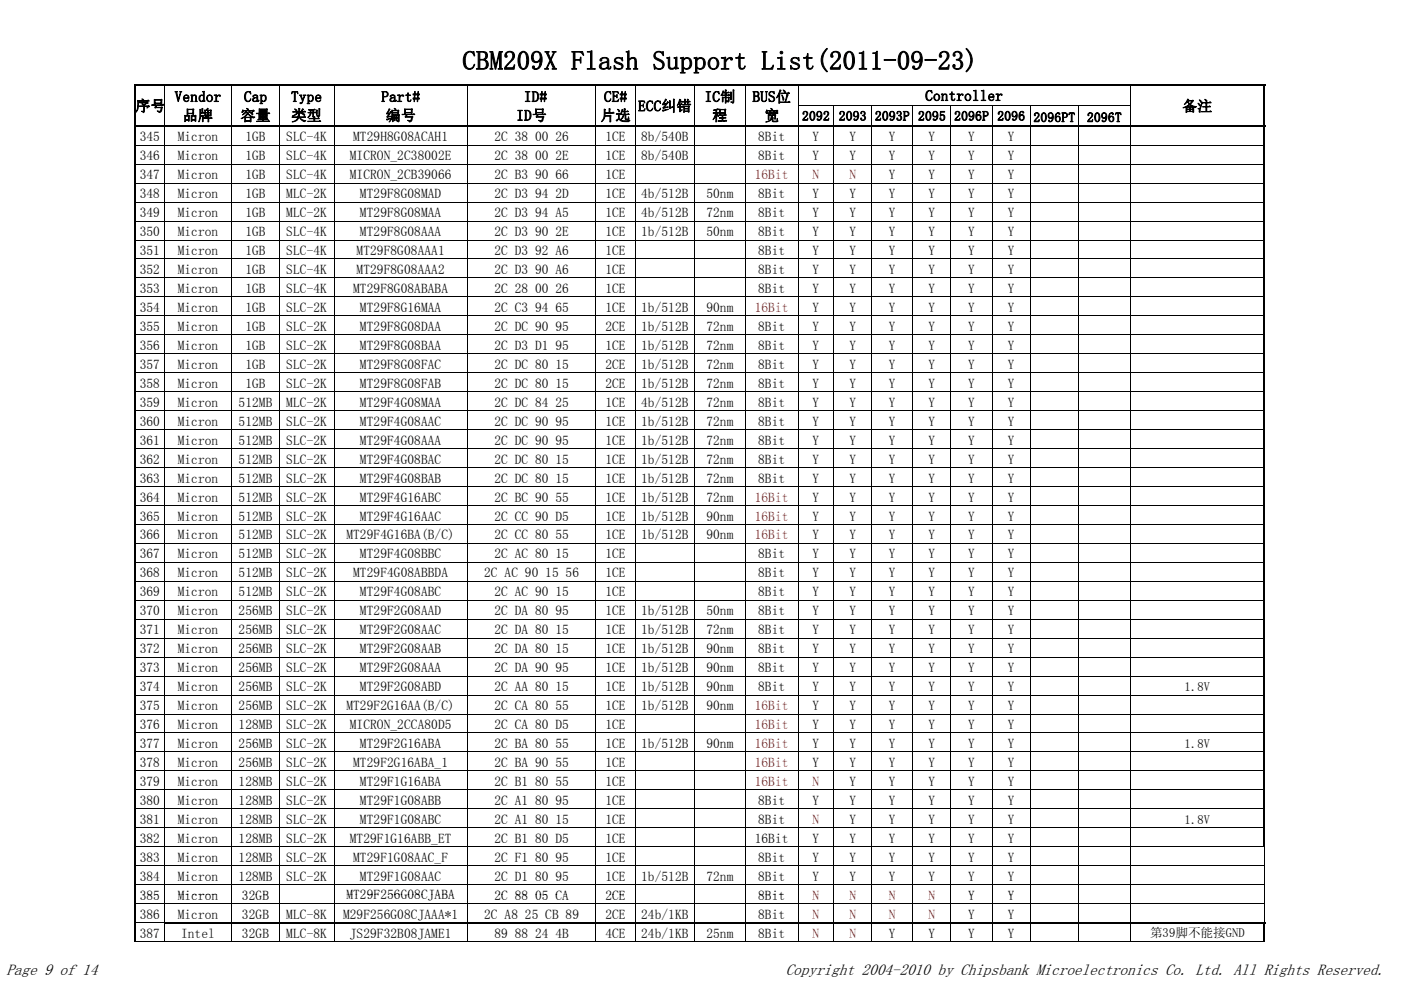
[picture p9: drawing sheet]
<svg xmlns="http://www.w3.org/2000/svg" width="297mm" height="210mm" viewBox="0 0 297 210" stroke-linecap="round" stroke-linejoin="round" font-family="sans-serif">
<defs><g id="words">
<text font-size="5.6" x="98" y="14.8">CBM209X Flash Support List(2011-09-23)</text>
<g font-size="3.4">
<text x="1.4" y="206.8">Page 9 of 14</text>
<text x="166.6" y="206.8">Copyright 2004-2010 by Chipsbank Microelectronics Co. Ltd. All Rights Reserved.</text>
</g>
<g font-size="3.2">
<text x="28.7" y="23.6">序号</text>
<text x="37" y="21.6">Vendor</text>
<text x="51.7" y="21.6">Cap</text>
<text x="61.7" y="21.6">Type</text>
<text x="80.9" y="21.6">Part#</text>
<text x="111.1" y="21.6">ID#</text>
<text x="128.1" y="21.6">CE#</text>
<text x="135.3" y="23.6">ECC纠错</text>
<text x="149.4" y="21.6">IC制</text>
<text x="159.6" y="21.6">BUS位</text>
<text x="196.2" y="21.4">Controller</text>
<text x="250.7" y="23.6">备注</text>
<text x="38.8" y="25.6">品牌</text>
<text x="51" y="25.6">容量</text>
<text x="61.8" y="25.6">类型</text>
<text x="81.8" y="25.6">编号</text>
<text x="109.5" y="25.6">ID号</text>
<text x="127.3" y="25.6">片选</text>
<text x="151" y="25.6">程</text>
<text x="162" y="25.6">宽</text>
</g>
<g font-size="2.8">
<text x="29.6" y="30">345</text>
<text x="37.7" y="30">Micron</text>
<text x="52" y="30">1GB</text>
<text x="60.7" y="30">SLC-4K</text>
<text x="74.9" y="30">MT29H8G08ACAH1</text>
<text x="104.8" y="30">2C 38 00 26</text>
<text x="128.4" y="30">1CE</text>
<text x="135.9" y="30">8b/540B</text>
<text x="160.7" y="30">8Bit</text>
<text x="170" y="25.6">2092 2093 2093P 2095 2096P 2096</text>
<text x="172.3" y="30">Y</text>
<text x="180.1" y="30">Y</text>
<text x="188.5" y="30">Y</text>
<text x="196.9" y="30">Y</text>
<text x="205.3" y="30">Y</text>
<text x="213.7" y="30">Y</text>
<text x="219.1" y="25.9">2096PT</text>
<text x="230.5" y="25.9">2096T</text>
<text x="29.6" y="34">346</text>
<text x="37.7" y="34">Micron</text>
<text x="52" y="34">1GB</text>
<text x="60.7" y="34">SLC-4K</text>
<text x="74.2" y="34">MICRON_2C38002E</text>
<text x="104.8" y="34">2C 38 00 2E</text>
<text x="128.4" y="34">1CE</text>
<text x="135.9" y="34">8b/540B</text>
<text x="160.7" y="34">8Bit</text>
<text x="172.3" y="34">Y</text>
<text x="180.1" y="34">Y</text>
<text x="188.5" y="34">Y</text>
<text x="196.9" y="34">Y</text>
<text x="205.3" y="34">Y</text>
<text x="213.7" y="34">Y</text>
<text x="29.6" y="38">347</text>
<text x="37.7" y="38">Micron</text>
<text x="52" y="38">1GB</text>
<text x="60.7" y="38">SLC-4K</text>
<text x="74.2" y="38">MICRON_2CB39066</text>
<text x="104.8" y="38">2C B3 90 66</text>
<text x="128.4" y="38">1CE</text>
<text x="188.5" y="38">Y</text>
<text x="196.9" y="38">Y</text>
<text x="205.3" y="38">Y</text>
<text x="213.7" y="38">Y</text>
<text x="29.6" y="42">348</text>
<text x="29.6" y="46.1">349</text>
<text x="37.7" y="42">Micron</text>
<text x="37.7" y="46.1">Micron</text>
<text x="52" y="42">1GB</text>
<text x="52" y="46.1">1GB</text>
<text x="60.7" y="42">MLC-2K</text>
<text x="60.7" y="46.1">MLC-2K</text>
<text x="76.3" y="42">MT29F8G08MAD</text>
<text x="76.3" y="46.1">MT29F8G08MAA</text>
<text x="104.8" y="42">2C D3 94 2D</text>
<text x="104.8" y="46.1">2C D3 94 A5</text>
<text x="128.4" y="42">1CE</text>
<text x="128.4" y="46.1">1CE</text>
<text x="135.9" y="42">4b/512B</text>
<text x="135.9" y="46.1">4b/512B</text>
<text x="149.8" y="42">50nm</text>
<text x="149.8" y="46.1">72nm</text>
<text x="160.7" y="42">8Bit</text>
<text x="160.7" y="46.1">8Bit</text>
<text x="172.3" y="42">Y</text>
<text x="172.3" y="46.1">Y</text>
<text x="180.1" y="42">Y</text>
<text x="180.1" y="46.1">Y</text>
<text x="188.5" y="42">Y</text>
<text x="188.5" y="46.1">Y</text>
<text x="196.9" y="42">Y</text>
<text x="196.9" y="46.1">Y</text>
<text x="205.3" y="42">Y</text>
<text x="205.3" y="46.1">Y</text>
<text x="213.7" y="42">Y</text>
<text x="213.7" y="46.1">Y</text>
<text x="29.6" y="50.1">350</text>
<text x="37.7" y="50.1">Micron</text>
<text x="52" y="50.1">1GB</text>
<text x="60.7" y="50.1">SLC-4K</text>
<text x="76.3" y="50.1">MT29F8G08AAA</text>
<text x="104.8" y="50.1">2C D3 90 2E</text>
<text x="128.4" y="50.1">1CE</text>
<text x="135.9" y="50.1">1b/512B</text>
<text x="149.8" y="50.1">50nm</text>
<text x="160.7" y="50.1">8Bit</text>
<text x="172.3" y="50.1">Y</text>
<text x="180.1" y="50.1">Y</text>
<text x="188.5" y="50.1">Y</text>
<text x="196.9" y="50.1">Y</text>
<text x="205.3" y="50.1">Y</text>
<text x="213.7" y="50.1">Y</text>
<text x="29.6" y="54.1">351</text>
<text x="29.6" y="58.1">352</text>
<text x="37.7" y="54.1">Micron</text>
<text x="37.7" y="58.1">Micron</text>
<text x="52" y="54.1">1GB</text>
<text x="52" y="58.1">1GB</text>
<text x="60.7" y="54.1">SLC-4K</text>
<text x="60.7" y="58.1">SLC-4K</text>
<text x="75.6" y="54.1">MT29F8G08AAA1</text>
<text x="75.6" y="58.1">MT29F8G08AAA2</text>
<text x="104.8" y="54.1">2C D3 92 A6</text>
<text x="104.8" y="58.1">2C D3 90 A6</text>
<text x="128.4" y="54.1">1CE</text>
<text x="128.4" y="58.1">1CE</text>
<text x="160.7" y="54.1">8Bit</text>
<text x="160.7" y="58.1">8Bit</text>
<text x="172.3" y="54.1">Y</text>
<text x="172.3" y="58.1">Y</text>
<text x="180.1" y="54.1">Y</text>
<text x="180.1" y="58.1">Y</text>
<text x="188.5" y="54.1">Y</text>
<text x="188.5" y="58.1">Y</text>
<text x="196.9" y="54.1">Y</text>
<text x="196.9" y="58.1">Y</text>
<text x="205.3" y="54.1">Y</text>
<text x="205.3" y="58.1">Y</text>
<text x="213.7" y="54.1">Y</text>
<text x="213.7" y="58.1">Y</text>
<text x="29.6" y="62.1">353</text>
<text x="37.7" y="62.1">Micron</text>
<text x="52" y="62.1">1GB</text>
<text x="60.7" y="62.1">SLC-4K</text>
<text x="74.9" y="62.1">MT29F8G08ABABA</text>
<text x="104.8" y="62.1">2C 28 00 26</text>
<text x="128.4" y="62.1">1CE</text>
<text x="160.7" y="62.1">8Bit</text>
<text x="172.3" y="62.1">Y</text>
<text x="180.1" y="62.1">Y</text>
<text x="188.5" y="62.1">Y</text>
<text x="196.9" y="62.1">Y</text>
<text x="205.3" y="62.1">Y</text>
<text x="213.7" y="62.1">Y</text>
<text x="29.6" y="70.2">355</text>
<text x="29.6" y="66.2">354</text>
<text x="37.7" y="70.2">Micron</text>
<text x="37.7" y="66.2">Micron</text>
<text x="52" y="70.2">1GB</text>
<text x="52" y="66.2">1GB</text>
<text x="60.7" y="70.2">SLC-2K</text>
<text x="60.7" y="66.2">SLC-2K</text>
<text x="76.3" y="70.2">MT29F8G08DAA</text>
<text x="76.3" y="66.2">MT29F8G16MAA</text>
<text x="104.8" y="70.2">2C DC 90 95</text>
<text x="104.8" y="66.2">2C C3 94 65</text>
<text x="128.4" y="70.2">2CE</text>
<text x="128.4" y="66.2">1CE</text>
<text x="135.9" y="70.2">1b/512B</text>
<text x="135.9" y="66.2">1b/512B</text>
<text x="149.8" y="70.2">72nm</text>
<text x="149.8" y="66.2">90nm</text>
<text x="160.7" y="70.2">8Bit</text>
<text x="172.3" y="66.2">Y</text>
<text x="172.3" y="70.2">Y</text>
<text x="180.1" y="66.2">Y</text>
<text x="180.1" y="70.2">Y</text>
<text x="188.5" y="66.2">Y</text>
<text x="188.5" y="70.2">Y</text>
<text x="196.9" y="66.2">Y</text>
<text x="196.9" y="70.2">Y</text>
<text x="205.3" y="66.2">Y</text>
<text x="205.3" y="70.2">Y</text>
<text x="213.7" y="70.2">Y</text>
<text x="213.7" y="66.2">Y</text>
<text x="29.6" y="74.2">356</text>
<text x="37.7" y="74.2">Micron</text>
<text x="52" y="74.2">1GB</text>
<text x="60.7" y="74.2">SLC-2K</text>
<text x="76.3" y="74.2">MT29F8G08BAA</text>
<text x="104.8" y="74.2">2C D3 D1 95</text>
<text x="128.4" y="74.2">1CE</text>
<text x="135.9" y="74.2">1b/512B</text>
<text x="149.8" y="74.2">72nm</text>
<text x="160.7" y="74.2">8Bit</text>
<text x="172.3" y="74.2">Y</text>
<text x="180.1" y="74.2">Y</text>
<text x="188.5" y="74.2">Y</text>
<text x="196.9" y="74.2">Y</text>
<text x="205.3" y="74.2">Y</text>
<text x="213.7" y="74.2">Y</text>
<text x="29.6" y="78.2">357</text>
<text x="29.6" y="82.3">358</text>
<text x="37.7" y="78.2">Micron</text>
<text x="37.7" y="82.3">Micron</text>
<text x="52" y="78.2">1GB</text>
<text x="52" y="82.3">1GB</text>
<text x="60.7" y="78.2">SLC-2K</text>
<text x="60.7" y="82.3">SLC-2K</text>
<text x="76.3" y="78.2">MT29F8G08FAC</text>
<text x="76.3" y="82.3">MT29F8G08FAB</text>
<text x="104.8" y="78.2">2C DC 80 15</text>
<text x="104.8" y="82.3">2C DC 80 15</text>
<text x="128.4" y="78.2">2CE</text>
<text x="128.4" y="82.3">2CE</text>
<text x="135.9" y="78.2">1b/512B</text>
<text x="135.9" y="82.3">1b/512B</text>
<text x="149.8" y="78.2">72nm</text>
<text x="149.8" y="82.3">72nm</text>
<text x="160.7" y="78.2">8Bit</text>
<text x="160.7" y="82.3">8Bit</text>
<text x="172.3" y="78.2">Y</text>
<text x="172.3" y="82.3">Y</text>
<text x="180.1" y="78.2">Y</text>
<text x="180.1" y="82.3">Y</text>
<text x="188.5" y="78.2">Y</text>
<text x="188.5" y="82.3">Y</text>
<text x="196.9" y="78.2">Y</text>
<text x="196.9" y="82.3">Y</text>
<text x="205.3" y="78.2">Y</text>
<text x="205.3" y="82.3">Y</text>
<text x="213.7" y="78.2">Y</text>
<text x="213.7" y="82.3">Y</text>
<text x="29.6" y="86.3">359</text>
<text x="37.7" y="86.3">Micron</text>
<text x="50.6" y="86.3">512MB</text>
<text x="60.7" y="86.3">MLC-2K</text>
<text x="76.3" y="86.3">MT29F4G08MAA</text>
<text x="104.8" y="86.3">2C DC 84 25</text>
<text x="128.4" y="86.3">1CE</text>
<text x="135.9" y="86.3">4b/512B</text>
<text x="149.8" y="86.3">72nm</text>
<text x="160.7" y="86.3">8Bit</text>
<text x="172.3" y="86.3">Y</text>
<text x="180.1" y="86.3">Y</text>
<text x="188.5" y="86.3">Y</text>
<text x="196.9" y="86.3">Y</text>
<text x="205.3" y="86.3">Y</text>
<text x="213.7" y="86.3">Y</text>
<text x="29.6" y="90.3">360</text>
<text x="29.6" y="94.3">361</text>
<text x="37.7" y="90.3">Micron</text>
<text x="37.7" y="94.3">Micron</text>
<text x="50.6" y="90.3">512MB</text>
<text x="50.6" y="94.3">512MB</text>
<text x="60.7" y="90.3">SLC-2K</text>
<text x="60.7" y="94.3">SLC-2K</text>
<text x="76.3" y="90.3">MT29F4G08AAC</text>
<text x="76.3" y="94.3">MT29F4G08AAA</text>
<text x="104.8" y="90.3">2C DC 90 95</text>
<text x="104.8" y="94.3">2C DC 90 95</text>
<text x="128.4" y="90.3">1CE</text>
<text x="128.4" y="94.3">1CE</text>
<text x="135.9" y="90.3">1b/512B</text>
<text x="135.9" y="94.3">1b/512B</text>
<text x="149.8" y="90.3">72nm</text>
<text x="149.8" y="94.3">72nm</text>
<text x="160.7" y="90.3">8Bit</text>
<text x="160.7" y="94.3">8Bit</text>
<text x="172.3" y="90.3">Y</text>
<text x="172.3" y="94.3">Y</text>
<text x="180.1" y="90.3">Y</text>
<text x="180.1" y="94.3">Y</text>
<text x="188.5" y="90.3">Y</text>
<text x="188.5" y="94.3">Y</text>
<text x="196.9" y="90.3">Y</text>
<text x="196.9" y="94.3">Y</text>
<text x="205.3" y="90.3">Y</text>
<text x="205.3" y="94.3">Y</text>
<text x="213.7" y="90.3">Y</text>
<text x="213.7" y="94.3">Y</text>
<text x="29.6" y="98.3">362</text>
<text x="37.7" y="98.3">Micron</text>
<text x="50.6" y="98.3">512MB</text>
<text x="60.7" y="98.3">SLC-2K</text>
<text x="76.3" y="98.3">MT29F4G08BAC</text>
<text x="104.8" y="98.3">2C DC 80 15</text>
<text x="128.4" y="98.3">1CE</text>
<text x="135.9" y="98.3">1b/512B</text>
<text x="149.8" y="98.3">72nm</text>
<text x="160.7" y="98.3">8Bit</text>
<text x="172.3" y="98.3">Y</text>
<text x="180.1" y="98.3">Y</text>
<text x="188.5" y="98.3">Y</text>
<text x="196.9" y="98.3">Y</text>
<text x="205.3" y="98.3">Y</text>
<text x="213.7" y="98.3">Y</text>
<text x="29.6" y="102.4">363</text>
<text x="29.6" y="106.4">364</text>
<text x="37.7" y="102.4">Micron</text>
<text x="37.7" y="106.4">Micron</text>
<text x="50.6" y="102.4">512MB</text>
<text x="50.6" y="106.4">512MB</text>
<text x="60.7" y="102.4">SLC-2K</text>
<text x="60.7" y="106.4">SLC-2K</text>
<text x="76.3" y="102.4">MT29F4G08BAB</text>
<text x="76.3" y="106.4">MT29F4G16ABC</text>
<text x="104.8" y="102.4">2C DC 80 15</text>
<text x="104.8" y="106.4">2C BC 90 55</text>
<text x="128.4" y="102.4">1CE</text>
<text x="128.4" y="106.4">1CE</text>
<text x="135.9" y="102.4">1b/512B</text>
<text x="135.9" y="106.4">1b/512B</text>
<text x="149.8" y="102.4">72nm</text>
<text x="149.8" y="106.4">72nm</text>
<text x="160.7" y="102.4">8Bit</text>
<text x="172.3" y="106.4">Y</text>
<text x="172.3" y="102.4">Y</text>
<text x="180.1" y="106.4">Y</text>
<text x="180.1" y="102.4">Y</text>
<text x="188.5" y="102.4">Y</text>
<text x="188.5" y="106.4">Y</text>
<text x="196.9" y="102.4">Y</text>
<text x="196.9" y="106.4">Y</text>
<text x="205.3" y="102.4">Y</text>
<text x="205.3" y="106.4">Y</text>
<text x="213.7" y="102.4">Y</text>
<text x="213.7" y="106.4">Y</text>
<text x="29.6" y="110.4">365</text>
<text x="37.7" y="110.4">Micron</text>
<text x="50.6" y="110.4">512MB</text>
<text x="60.7" y="110.4">SLC-2K</text>
<text x="76.3" y="110.4">MT29F4G16AAC</text>
<text x="104.8" y="110.4">2C CC 90 D5</text>
<text x="128.4" y="110.4">1CE</text>
<text x="135.9" y="110.4">1b/512B</text>
<text x="149.8" y="110.4">90nm</text>
<text x="172.3" y="110.4">Y</text>
<text x="180.1" y="110.4">Y</text>
<text x="188.5" y="110.4">Y</text>
<text x="196.9" y="110.4">Y</text>
<text x="205.3" y="110.4">Y</text>
<text x="213.7" y="110.4">Y</text>
<text x="29.6" y="118.4">367</text>
<text x="29.6" y="114.4">366</text>
<text x="37.7" y="118.4">Micron</text>
<text x="37.7" y="114.4">Micron</text>
<text x="50.6" y="118.4">512MB</text>
<text x="50.6" y="114.4">512MB</text>
<text x="60.7" y="118.4">SLC-2K</text>
<text x="60.7" y="114.4">SLC-2K</text>
<text x="73.4" y="114.4">MT29F4G16BA(B/C)</text>
<text x="76.3" y="118.4">MT29F4G08BBC</text>
<text x="104.8" y="118.4">2C AC 80 15</text>
<text x="104.8" y="114.4">2C CC 80 55</text>
<text x="128.4" y="118.4">1CE</text>
<text x="128.4" y="114.4">1CE</text>
<text x="135.9" y="114.4">1b/512B</text>
<text x="149.8" y="114.4">90nm</text>
<text x="160.7" y="118.4">8Bit</text>
<text x="172.3" y="114.4">Y</text>
<text x="172.3" y="118.4">Y</text>
<text x="180.1" y="114.4">Y</text>
<text x="180.1" y="118.4">Y</text>
<text x="188.5" y="114.4">Y</text>
<text x="188.5" y="118.4">Y</text>
<text x="196.9" y="114.4">Y</text>
<text x="196.9" y="118.4">Y</text>
<text x="205.3" y="114.4">Y</text>
<text x="205.3" y="118.4">Y</text>
<text x="213.7" y="114.4">Y</text>
<text x="213.7" y="118.4">Y</text>
<text x="29.6" y="122.5">368</text>
<text x="37.7" y="122.5">Micron</text>
<text x="50.6" y="122.5">512MB</text>
<text x="60.7" y="122.5">SLC-2K</text>
<text x="74.9" y="122.5">MT29F4G08ABBDA</text>
<text x="102.7" y="122.5">2C AC 90 15 56</text>
<text x="128.4" y="122.5">1CE</text>
<text x="160.7" y="122.5">8Bit</text>
<text x="172.3" y="122.5">Y</text>
<text x="180.1" y="122.5">Y</text>
<text x="188.5" y="122.5">Y</text>
<text x="196.9" y="122.5">Y</text>
<text x="205.3" y="122.5">Y</text>
<text x="213.7" y="122.5">Y</text>
<text x="29.6" y="126.5">369</text>
<text x="29.6" y="130.5">370</text>
<text x="37.7" y="126.5">Micron</text>
<text x="37.7" y="130.5">Micron</text>
<text x="50.6" y="126.5">512MB</text>
<text x="50.6" y="130.5">256MB</text>
<text x="60.7" y="126.5">SLC-2K</text>
<text x="60.7" y="130.5">SLC-2K</text>
<text x="76.3" y="126.5">MT29F4G08ABC</text>
<text x="76.3" y="130.5">MT29F2G08AAD</text>
<text x="104.8" y="126.5">2C AC 90 15</text>
<text x="104.8" y="130.5">2C DA 80 95</text>
<text x="128.4" y="126.5">1CE</text>
<text x="128.4" y="130.5">1CE</text>
<text x="135.9" y="130.5">1b/512B</text>
<text x="149.8" y="130.5">50nm</text>
<text x="160.7" y="126.5">8Bit</text>
<text x="160.7" y="130.5">8Bit</text>
<text x="172.3" y="126.5">Y</text>
<text x="172.3" y="130.5">Y</text>
<text x="180.1" y="126.5">Y</text>
<text x="180.1" y="130.5">Y</text>
<text x="188.5" y="130.5">Y</text>
<text x="188.5" y="126.5">Y</text>
<text x="196.9" y="130.5">Y</text>
<text x="196.9" y="126.5">Y</text>
<text x="205.3" y="130.5">Y</text>
<text x="205.3" y="126.5">Y</text>
<text x="213.7" y="130.5">Y</text>
<text x="213.7" y="126.5">Y</text>
<text x="29.6" y="134.5">371</text>
<text x="37.7" y="134.5">Micron</text>
<text x="50.6" y="134.5">256MB</text>
<text x="60.7" y="134.5">SLC-2K</text>
<text x="76.3" y="134.5">MT29F2G08AAC</text>
<text x="104.8" y="134.5">2C DA 80 15</text>
<text x="128.4" y="134.5">1CE</text>
<text x="135.9" y="134.5">1b/512B</text>
<text x="149.8" y="134.5">72nm</text>
<text x="160.7" y="134.5">8Bit</text>
<text x="172.3" y="134.5">Y</text>
<text x="180.1" y="134.5">Y</text>
<text x="188.5" y="134.5">Y</text>
<text x="196.9" y="134.5">Y</text>
<text x="205.3" y="134.5">Y</text>
<text x="213.7" y="134.5">Y</text>
<text x="29.6" y="138.6">372</text>
<text x="29.6" y="142.6">373</text>
<text x="37.7" y="138.6">Micron</text>
<text x="37.7" y="142.6">Micron</text>
<text x="50.6" y="138.6">256MB</text>
<text x="50.6" y="142.6">256MB</text>
<text x="60.7" y="138.6">SLC-2K</text>
<text x="60.7" y="142.6">SLC-2K</text>
<text x="76.3" y="138.6">MT29F2G08AAB</text>
<text x="76.3" y="142.6">MT29F2G08AAA</text>
<text x="104.8" y="138.6">2C DA 80 15</text>
<text x="104.8" y="142.6">2C DA 90 95</text>
<text x="128.4" y="138.6">1CE</text>
<text x="128.4" y="142.6">1CE</text>
<text x="135.9" y="138.6">1b/512B</text>
<text x="135.9" y="142.6">1b/512B</text>
<text x="149.8" y="138.6">90nm</text>
<text x="149.8" y="142.6">90nm</text>
<text x="160.7" y="138.6">8Bit</text>
<text x="160.7" y="142.6">8Bit</text>
<text x="172.3" y="138.6">Y</text>
<text x="172.3" y="142.6">Y</text>
<text x="180.1" y="138.6">Y</text>
<text x="180.1" y="142.6">Y</text>
<text x="188.5" y="138.6">Y</text>
<text x="188.5" y="142.6">Y</text>
<text x="196.9" y="138.6">Y</text>
<text x="196.9" y="142.6">Y</text>
<text x="205.3" y="138.6">Y</text>
<text x="205.3" y="142.6">Y</text>
<text x="213.7" y="138.6">Y</text>
<text x="213.7" y="142.6">Y</text>
<text x="29.6" y="146.6">374</text>
<text x="37.7" y="146.6">Micron</text>
<text x="50.6" y="146.6">256MB</text>
<text x="60.7" y="146.6">SLC-2K</text>
<text x="76.3" y="146.6">MT29F2G08ABD</text>
<text x="104.8" y="146.6">2C AA 80 15</text>
<text x="128.4" y="146.6">1CE</text>
<text x="135.9" y="146.6">1b/512B</text>
<text x="149.8" y="146.6">90nm</text>
<text x="160.7" y="146.6">8Bit</text>
<text x="172.3" y="146.6">Y</text>
<text x="180.1" y="146.6">Y</text>
<text x="188.5" y="146.6">Y</text>
<text x="196.9" y="146.6">Y</text>
<text x="205.3" y="146.6">Y</text>
<text x="213.7" y="146.6">Y</text>
<text x="29.6" y="154.6">376</text>
<text x="29.6" y="150.6">375</text>
<text x="37.7" y="154.6">Micron</text>
<text x="37.7" y="150.6">Micron</text>
<text x="50.6" y="154.6">128MB</text>
<text x="50.6" y="150.6">256MB</text>
<text x="60.7" y="154.6">SLC-2K</text>
<text x="60.7" y="150.6">SLC-2K</text>
<text x="73.4" y="150.6">MT29F2G16AA(B/C)</text>
<text x="74.2" y="154.6">MICRON_2CCA80D5</text>
<text x="104.8" y="154.6">2C CA 80 D5</text>
<text x="104.8" y="150.6">2C CA 80 55</text>
<text x="128.4" y="154.6">1CE</text>
<text x="128.4" y="150.6">1CE</text>
<text x="135.9" y="150.6">1b/512B</text>
<text x="149.8" y="150.6">90nm</text>
<text x="172.3" y="154.6">Y</text>
<text x="172.3" y="150.6">Y</text>
<text x="180.1" y="154.6">Y</text>
<text x="180.1" y="150.6">Y</text>
<text x="188.5" y="154.6">Y</text>
<text x="188.5" y="150.6">Y</text>
<text x="196.9" y="150.6">Y</text>
<text x="196.9" y="154.6">Y</text>
<text x="205.3" y="150.6">Y</text>
<text x="205.3" y="154.6">Y</text>
<text x="213.7" y="154.6">Y</text>
<text x="213.7" y="150.6">Y</text>
<text x="29.6" y="158.7">377</text>
<text x="37.7" y="158.7">Micron</text>
<text x="50.6" y="158.7">256MB</text>
<text x="60.7" y="158.7">SLC-2K</text>
<text x="76.3" y="158.7">MT29F2G16ABA</text>
<text x="104.8" y="158.7">2C BA 80 55</text>
<text x="128.4" y="158.7">1CE</text>
<text x="135.9" y="158.7">1b/512B</text>
<text x="149.8" y="158.7">90nm</text>
<text x="172.3" y="158.7">Y</text>
<text x="180.1" y="158.7">Y</text>
<text x="188.5" y="158.7">Y</text>
<text x="196.9" y="158.7">Y</text>
<text x="205.3" y="158.7">Y</text>
<text x="213.7" y="158.7">Y</text>
<text x="29.6" y="166.7">379</text>
<text x="29.6" y="162.7">378</text>
<text x="37.7" y="166.7">Micron</text>
<text x="37.7" y="162.7">Micron</text>
<text x="50.6" y="166.7">128MB</text>
<text x="50.6" y="162.7">256MB</text>
<text x="60.7" y="166.7">SLC-2K</text>
<text x="60.7" y="162.7">SLC-2K</text>
<text x="74.9" y="162.7">MT29F2G16ABA_1</text>
<text x="76.3" y="166.7">MT29F1G16ABA</text>
<text x="104.8" y="166.7">2C B1 80 55</text>
<text x="104.8" y="162.7">2C BA 90 55</text>
<text x="128.4" y="166.7">1CE</text>
<text x="128.4" y="162.7">1CE</text>
<text x="172.3" y="162.7">Y</text>
<text x="180.1" y="162.7">Y</text>
<text x="180.1" y="166.7">Y</text>
<text x="188.5" y="162.7">Y</text>
<text x="188.5" y="166.7">Y</text>
<text x="196.9" y="162.7">Y</text>
<text x="196.9" y="166.7">Y</text>
<text x="205.3" y="162.7">Y</text>
<text x="205.3" y="166.7">Y</text>
<text x="213.7" y="166.7">Y</text>
<text x="213.7" y="162.7">Y</text>
<text x="29.6" y="170.7">380</text>
<text x="37.7" y="170.7">Micron</text>
<text x="50.6" y="170.7">128MB</text>
<text x="60.7" y="170.7">SLC-2K</text>
<text x="76.3" y="170.7">MT29F1G08ABB</text>
<text x="104.8" y="170.7">2C A1 80 95</text>
<text x="128.4" y="170.7">1CE</text>
<text x="160.7" y="170.7">8Bit</text>
<text x="172.3" y="170.7">Y</text>
<text x="180.1" y="170.7">Y</text>
<text x="188.5" y="170.7">Y</text>
<text x="196.9" y="170.7">Y</text>
<text x="205.3" y="170.7">Y</text>
<text x="213.7" y="170.7">Y</text>
<text x="29.6" y="174.8">381</text>
<text x="29.6" y="178.8">382</text>
<text x="37.7" y="174.8">Micron</text>
<text x="37.7" y="178.8">Micron</text>
<text x="50.6" y="174.8">128MB</text>
<text x="50.6" y="178.8">128MB</text>
<text x="60.7" y="174.8">SLC-2K</text>
<text x="60.7" y="178.8">SLC-2K</text>
<text x="74.2" y="178.8">MT29F1G16ABB_ET</text>
<text x="76.3" y="174.8">MT29F1G08ABC</text>
<text x="104.8" y="174.8">2C A1 80 15</text>
<text x="104.8" y="178.8">2C B1 80 D5</text>
<text x="128.4" y="174.8">1CE</text>
<text x="128.4" y="178.8">1CE</text>
<text x="160" y="178.8">16Bit</text>
<text x="160.7" y="174.8">8Bit</text>
<text x="172.3" y="178.8">Y</text>
<text x="180.1" y="174.8">Y</text>
<text x="180.1" y="178.8">Y</text>
<text x="188.5" y="174.8">Y</text>
<text x="188.5" y="178.8">Y</text>
<text x="196.9" y="174.8">Y</text>
<text x="196.9" y="178.8">Y</text>
<text x="205.3" y="174.8">Y</text>
<text x="205.3" y="178.8">Y</text>
<text x="213.7" y="174.8">Y</text>
<text x="213.7" y="178.8">Y</text>
<text x="29.6" y="182.8">383</text>
<text x="37.7" y="182.8">Micron</text>
<text x="50.6" y="182.8">128MB</text>
<text x="60.7" y="182.8">SLC-2K</text>
<text x="74.9" y="182.8">MT29F1G08AAC_F</text>
<text x="104.8" y="182.8">2C F1 80 95</text>
<text x="128.4" y="182.8">1CE</text>
<text x="160.7" y="182.8">8Bit</text>
<text x="172.3" y="182.8">Y</text>
<text x="180.1" y="182.8">Y</text>
<text x="188.5" y="182.8">Y</text>
<text x="196.9" y="182.8">Y</text>
<text x="205.3" y="182.8">Y</text>
<text x="213.7" y="182.8">Y</text>
<text x="29.6" y="186.8">384</text>
<text x="29.6" y="190.8">385</text>
<text x="37.7" y="186.8">Micron</text>
<text x="37.7" y="190.8">Micron</text>
<text x="50.6" y="186.8">128MB</text>
<text x="51.3" y="190.8">32GB</text>
<text x="60.7" y="186.8">SLC-2K</text>
<text x="73.4" y="190.6">MT29F256G08CJABA</text>
<text x="76.3" y="186.8">MT29F1G08AAC</text>
<text x="104.8" y="190.8">2C 88 05 CA</text>
<text x="104.8" y="190.8">2C 88</text>
<text x="104.8" y="186.8">2C D1 80 95</text>
<text x="113.4" y="190.8">05 CA</text>
<text x="128.4" y="190.8">2CE</text>
<text x="128.4" y="186.8">1CE</text>
<text x="135.9" y="186.8">1b/512B</text>
<text x="149.8" y="186.8">72nm</text>
<text x="160.7" y="190.8">8Bit</text>
<text x="160.7" y="186.8">8Bit</text>
<text x="172.3" y="186.8">Y</text>
<text x="180.1" y="186.8">Y</text>
<text x="188.5" y="186.8">Y</text>
<text x="196.9" y="186.8">Y</text>
<text x="205.3" y="186.8">Y</text>
<text x="205.3" y="190.8">Y</text>
<text x="213.7" y="186.8">Y</text>
<text x="213.7" y="190.8">Y</text>
<text x="29.6" y="194.9">386</text>
<text x="37.7" y="194.9">Micron</text>
<text x="51.3" y="194.9">32GB</text>
<text x="60.7" y="194.9">MLC-8K</text>
<text x="72.7" y="194.9">M29F256G08CJAAA*1</text>
<text x="102.7" y="194.9">2C A8 25 CB 89</text>
<text x="128.4" y="194.9">2CE</text>
<text x="135.9" y="194.9">24b/1KB</text>
<text x="160.7" y="194.9">8Bit</text>
<text x="205.3" y="194.9">Y</text>
<text x="213.7" y="194.9">Y</text>
<text x="29.6" y="198.9">387</text>
<text x="38.4" y="198.9">Intel</text>
<text x="51.3" y="198.9">32GB</text>
<text x="60.7" y="198.9">MLC-8K</text>
<text x="74.2" y="198.9">JS29F32B08JAME1</text>
<text x="104.8" y="198.9">89 88 24 4B</text>
<text x="128.4" y="198.9">4CE</text>
<text x="135.9" y="198.9">24b/1KB</text>
<text x="149.8" y="198.9">25nm</text>
<text x="160.7" y="198.9">8Bit</text>
<text x="188.5" y="198.9">Y</text>
<text x="196.9" y="198.9">Y</text>
<text x="205.3" y="198.9">Y</text>
<text x="213.7" y="198.9">Y</text>
</g>
<g font-size="2.8" fill="#f00">
<text x="160" y="38">16Bit</text>
<text x="172.3" y="38">N</text>
<text x="180.1" y="38">N</text>
<text x="160" y="66.2">16Bit</text>
<text x="160" y="106.4">16Bit</text>
<text x="160" y="110.4">16Bit</text>
<text x="160" y="114.4">16Bit</text>
<text x="160" y="154.6">16Bit</text>
<text x="160" y="150.6">16Bit</text>
<text x="160" y="158.7">16Bit</text>
<text x="160" y="166.7">16Bit</text>
<text x="160" y="162.7">16Bit</text>
<text x="172.3" y="166.7">N</text>
<text x="172.3" y="174.8">N</text>
<text x="172.3" y="190.8">N</text>
<text x="180.1" y="190.8">N</text>
<text x="188.5" y="190.8">N</text>
<text x="196.9" y="190.8">N</text>
<text x="172.3" y="194.9">N</text>
<text x="180.1" y="194.9">N</text>
<text x="188.5" y="194.9">N</text>
<text x="196.9" y="194.9">N</text>
<text x="172.3" y="198.9">N</text>
<text x="180.1" y="198.9">N</text>
</g>
<g font-size="2.7">
<text x="251.2" y="146.5">1.8V</text>
<text x="251.2" y="158.6">1.8V</text>
<text x="251.2" y="174.7">1.8V</text>
<text x="243.8" y="198.8">第39脚不能接GND</text>
</g>
</g></defs>
<path d="M28.7 17.9v181.8M28.9 18h239.4M268.1 18.2v161.4M28.9 26.8h239.4M34.8 195.7h233.5M268.1 195.8v3.9" fill="none" stroke="#000" stroke-width=".34"/>
<g fill="none" stroke="#000" stroke-width=".21">
<path d="M34.8 18.2v8.4M49.2 18.2v8.4M59.2 18.2v8.4M70.8 18.2v8.4M99.1 18.2v8.4M126.3 18.2v8.4M134.6 18.2v8.4M147.3 18.2v8.4M158 18.2v8.4M169.2 18.2v8.4M239.6 18.2v8.4M28.9 30.8h239"/>
<path d="M28.9 34.8h239M28.9 38.8h239M49.2 26.8v168.7M59.2 26.8v168.7M70.8 26.8v168.7M99.1 26.8v168.7M126.3 26.8v168.7M134.6 26.8v168.7M147.3 26.8v168.7M158 26.8v168.7M169.2 26.8v168.7M169.2 22.3h70.4"/>
<path d="M176.8 22.3v4.3M176.8 26.8v168.7M184.8 22.3v4.3M184.8 26.8v168.7M193.6 22.3v4.3M193.6 26.8v168.7M201.6 22.3v4.3M201.6 26.8v168.7M210.4 22.3v4.3M210.4 26.8v168.7M218.4 22.3v4.3M218.4 26.8v168.7"/>
<path d="M228.7 22.3v4.3M228.7 26.8v168.7M239.6 26.8v168.7M267.9 26.8h-233.1v168.7M28.9 42.9h239M28.9 46.9h239M28.9 50.9h239M28.9 54.9h239M28.9 58.9h239M28.9 63h239M28.9 67h239M28.9 71h239"/>
<path d="M28.9 75h239M28.9 79.1h239M28.9 83.1h239M28.9 87.1h239M28.9 91.1h239M28.9 95.1h239M28.9 99.2h239M28.9 103.2h239M28.9 107.2h239M28.9 111.2h239M28.9 115.3h239M28.9 119.3h239"/>
<path d="M28.9 123.3h239M28.9 127.3h239M28.9 131.3h239M28.9 135.4h239M28.9 139.4h239M28.9 143.4h239M28.9 147.4h239M28.9 151.4h239M28.9 155.5h239M28.9 159.5h239M28.9 163.5h239M28.9 167.5h239"/>
<path d="M28.9 171.6h239M28.9 175.6h239M28.9 179.6h239M268.1 179.6v15.9M28.9 183.6h239.2M28.9 187.6h239.2M28.9 195.7h5.9M28.9 191.7h239.2M28.9 199.7h239M34.8 195.8v3.9M49.2 195.8v3.9M59.2 195.8v3.9"/>
<path d="M70.8 195.8v3.9M99.1 195.8v3.9M126.3 195.8v3.9M134.6 195.8v3.9M147.3 195.8v3.9M158 195.8v3.9M169.2 195.8v3.9M176.8 195.8v3.9M184.8 195.8v3.9M193.6 195.8v3.9M201.6 195.8v3.9M210.4 195.8v3.9"/>
<path d="M218.4 195.8v3.9M228.7 195.8v3.9M239.6 195.8v3.9"/>
</g>
<use href="#words"/>
</svg>
